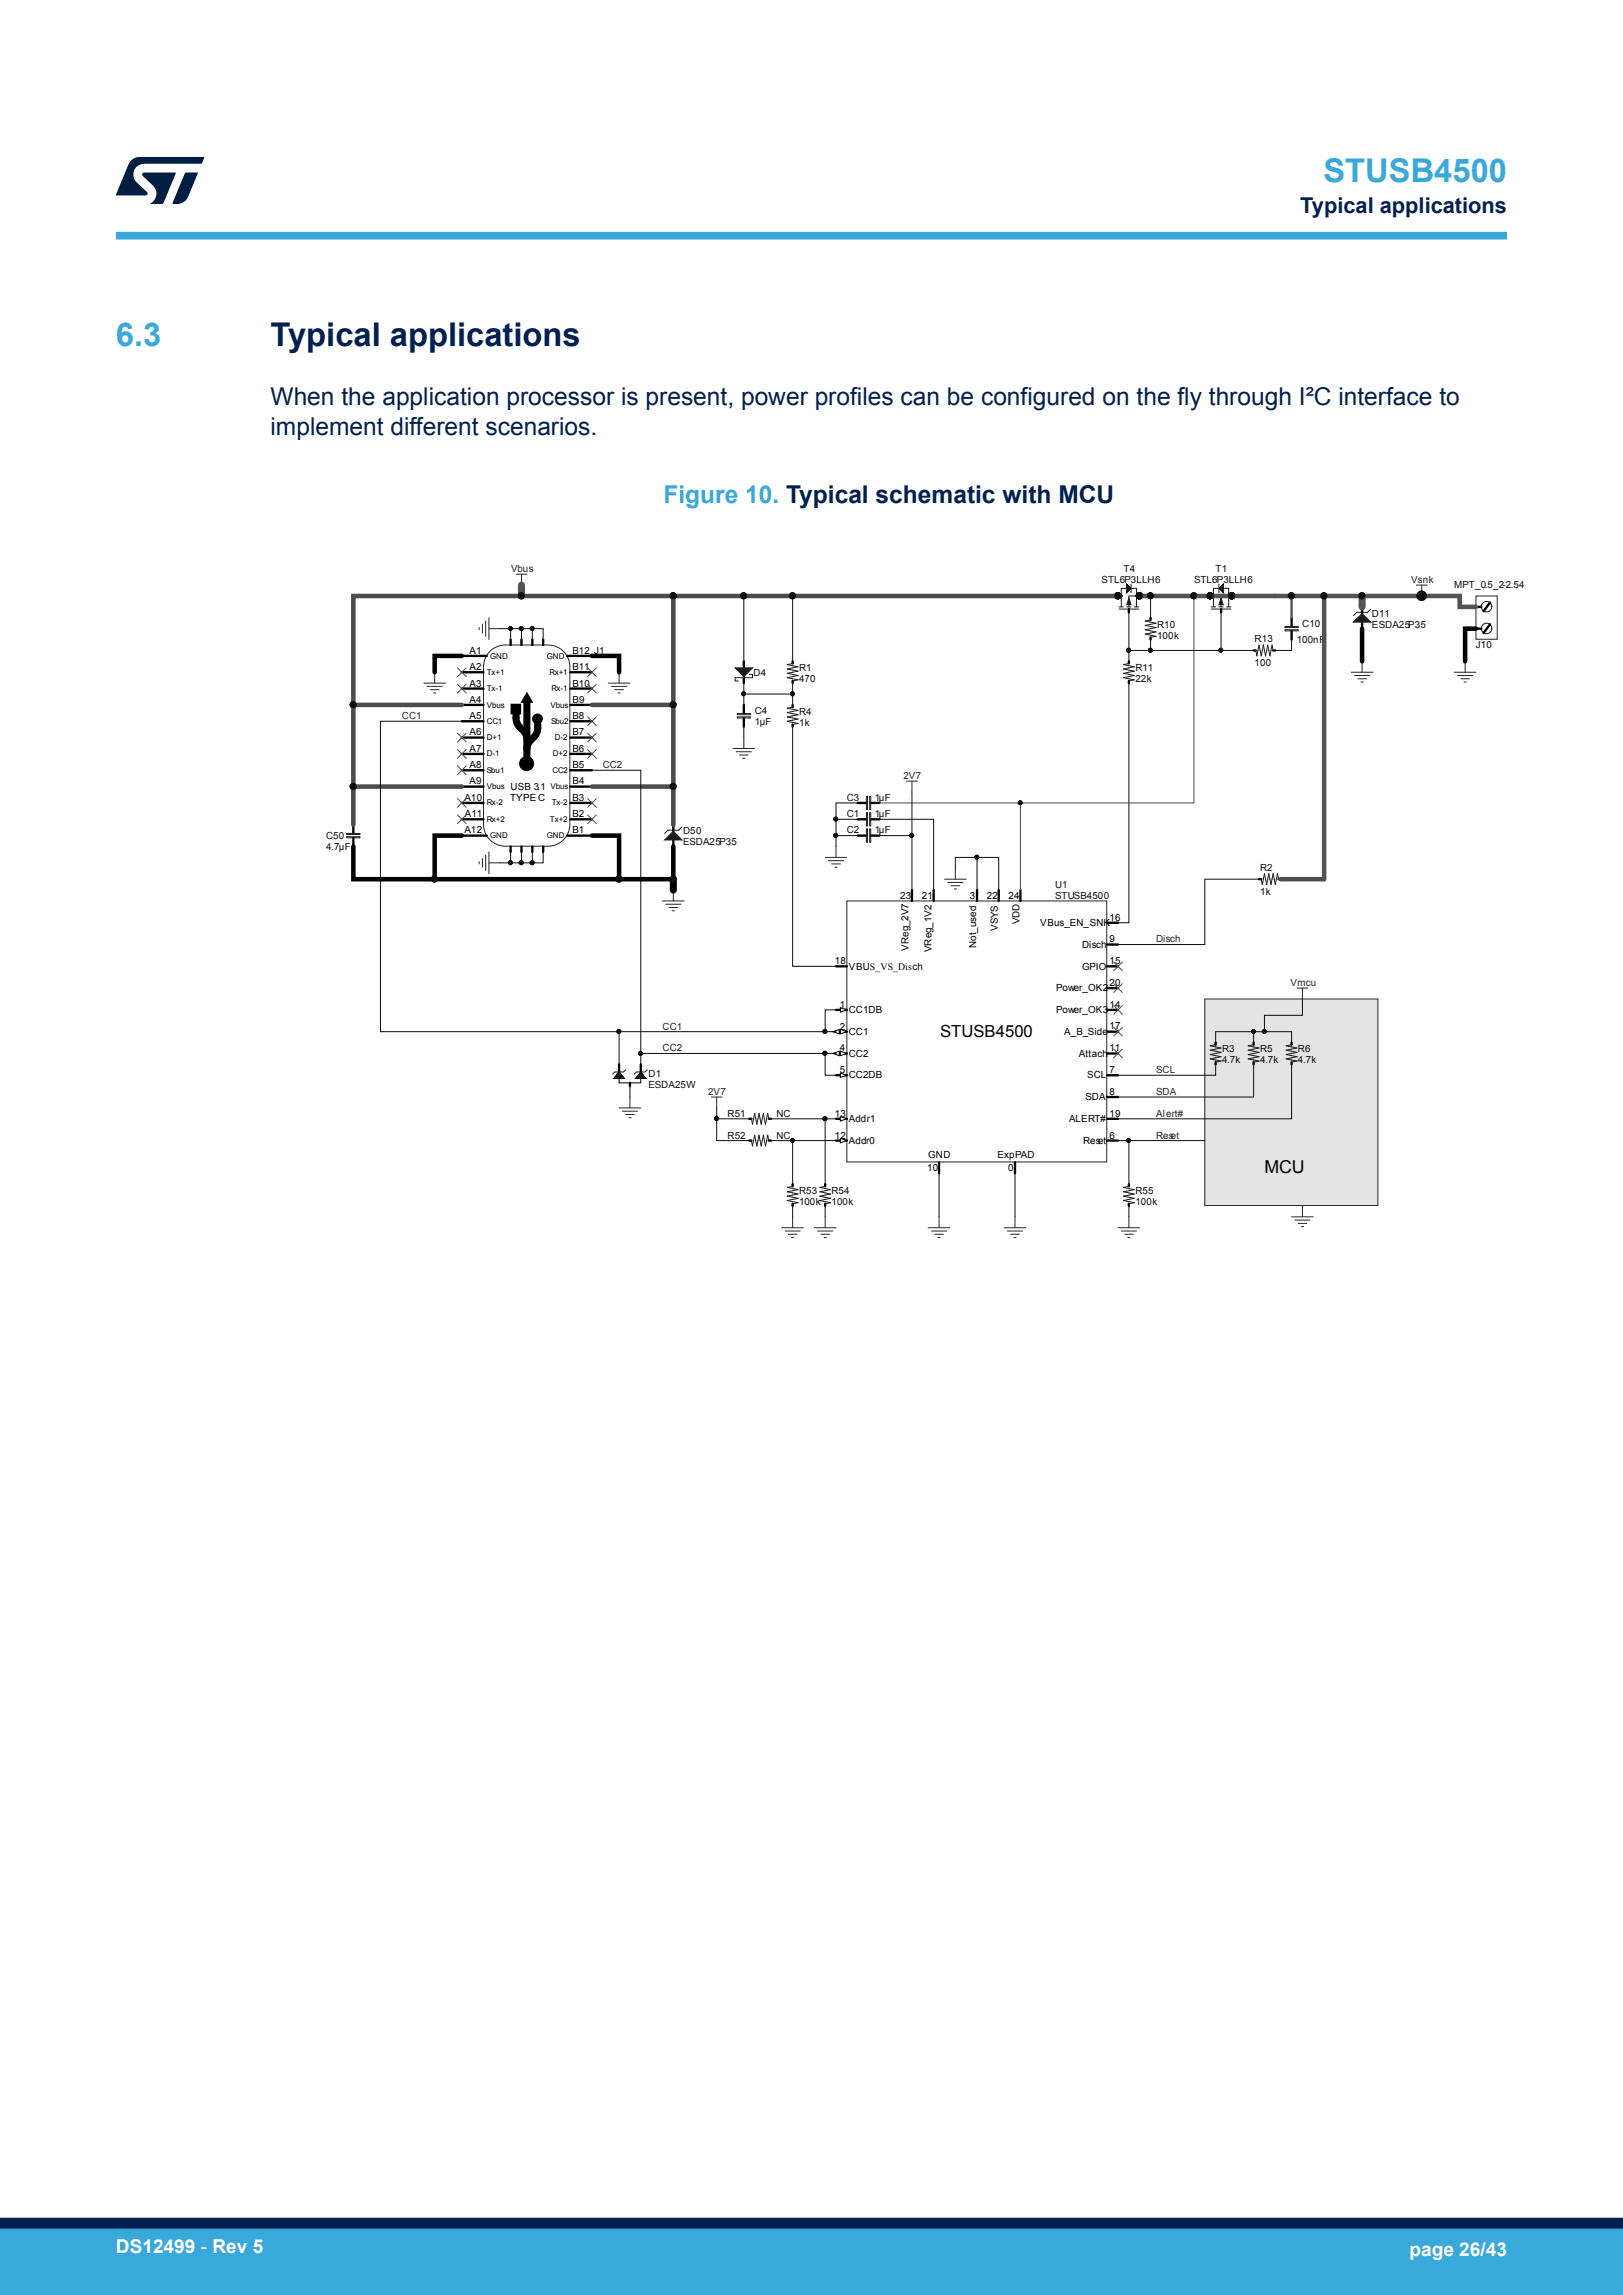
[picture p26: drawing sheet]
<svg xmlns="http://www.w3.org/2000/svg" width="210mm" height="297mm" viewBox="0 0 210 297" stroke-linecap="round" stroke-linejoin="round" font-family="sans-serif">
<defs><g id="words">
<g font-size="4.2" fill="#39a9dc">
<text x="171.2" y="23.5">STUSB4500</text>
<text x="15" y="44.8">6.3</text>
</g>
<text font-size="4.2" fill="#002052" x="35" y="44.8">Typical applications</text>
<g font-size="3.2" fill="#002052">
<text x="35" y="52.4">When the application processor is present, power profiles can be configured on the fly through I²C interface to</text>
<text x="35" y="56.2">implement different scenarios.</text>
</g>
<text font-size="3.2" fill="#39a9dc" x="85.8" y="65">Figure 10. Typical schematic with MCU</text>
<text font-size="2.8" fill="#002052" x="168.2" y="27.5">Typical applications</text>
<g font-size="2.5" fill="#fff">
<text x="15" y="291.6">DS12499 - Rev 5</text>
<text x="182.4" y="291.9">page 26/43</text>
</g>
<text font-size="2.3" x="163.6" y="151.8">MCU</text>
<text font-size="2.2" x="121.6" y="134.2">STUSB4500</text>
<g font-size="1.3" fill="#262626">
<text x="66.1" y="74">Vbus</text>
<text x="182.6" y="75.4">Vsnk</text>
<text x="52" y="93.1">CC1</text>
<text x="78" y="99.4">CC2</text>
<text x="116.9" y="100.8">2V7</text>
<text x="149.6" y="122">Disch</text>
<text x="167" y="127.6">Vmcu</text>
<text x="85.7" y="133.2">CC1</text>
<text x="85.7" y="136">CC2</text>
<text x="91.6" y="141.7">2V7</text>
<text x="149.6" y="138.9">SCL</text>
<text x="149.6" y="141.7">SDA</text>
<text x="149.6" y="144.5">Alert#</text>
<text x="149.6" y="147.4">Reset</text>
</g>
<g font-size="1.3" fill="#0e0e0e">
<text x="142.5" y="75.4">STL6P3LLH6</text>
<text x="145.4" y="74">T4</text>
<text x="154.5" y="75.4">STL6P3LLH6</text>
<text x="157.3" y="74">T1</text>
<text x="188.2" y="76.1">MPT_0.5_2-2.54</text>
<text x="149.7" y="81.2">R10</text>
<text x="149.7" y="82.7">100k</text>
<text x="162.3" y="83.1">R13</text>
<text x="167.8" y="83.2">100nF</text>
<text x="168.5" y="81.1">C10</text>
<text x="177.5" y="79.8">D11</text>
<text x="177.5" y="81.2">ESDA25P35</text>
<text x="191" y="83.9">J10</text>
<text x="97.5" y="87.4">D4</text>
<text x="103.4" y="86.9">R1</text>
<text x="103.4" y="88.3">470</text>
<text x="146.9" y="86.9">R11</text>
<text x="146.9" y="88.3">22k</text>
<text x="162.3" y="86.2">100</text>
<text x="97.6" y="92.4">C4</text>
<text x="97.6" y="93.8">1µF</text>
<text x="103.4" y="92.5">R4</text>
<text x="103.4" y="93.9">1k</text>
<text x="88.4" y="108">D50</text>
<text x="109.6" y="107.8">C2</text>
<text x="109.6" y="103.6">C3</text>
<text x="109.6" y="105.7">C1</text>
<text x="113.2" y="107.8">1µF</text>
<text x="113.2" y="103.6">1µF</text>
<text x="113.2" y="105.7">1µF</text>
<text x="42.2" y="108.6">C50</text>
<text x="42.2" y="110">4.7µF</text>
<text x="88.4" y="109.4">ESDA25P35</text>
<text x="163" y="112.7">R2</text>
<text x="136.5" y="114.9">U1</text>
<text x="136.5" y="116.3">STUSB4500</text>
<text x="163" y="115.8">1k</text>
<text x="158.1" y="136.2">R3</text>
<text x="158.1" y="137.6">4.7k</text>
<text x="163" y="136.2">R5</text>
<text x="163" y="137.6">4.7k</text>
<text x="167.9" y="136.2">R6</text>
<text x="167.9" y="137.6">4.7k</text>
<text x="83.9" y="139.4">D1</text>
<text x="83.9" y="140.8">ESDA25W</text>
<text x="94.1" y="147.4">R52</text>
<text x="94.1" y="144.5">R51</text>
<text x="100.5" y="147.4">NC</text>
<text x="100.5" y="144.5">NC</text>
<text x="103.4" y="154.5">R53</text>
<text x="103.4" y="155.9">100k</text>
<text x="107.6" y="154.5">R54</text>
<text x="107.6" y="155.9">100k</text>
<text x="146.9" y="154.5">R55</text>
<text x="146.9" y="155.9">100k</text>
</g>
<g font-size="1.3">
<text x="60.7" y="86.7">A2</text>
<text x="60.7" y="88.8">A3</text>
<text x="60.7" y="84.6">A1</text>
<text x="74.1" y="86.7">B11</text>
<text x="74.1" y="84.6">B12 J1</text>
<text x="74.1" y="88.8">B10</text>
<text x="60.7" y="91">A4</text>
<text x="60.7" y="93.1">A5</text>
<text x="60.7" y="95.2">A6</text>
<text x="74.1" y="95.2">B7</text>
<text x="74.1" y="93.1">B8</text>
<text x="74.1" y="91">B9</text>
<text x="60.7" y="99.4">A8</text>
<text x="60.7" y="97.3">A7</text>
<text x="60.7" y="101.5">A9</text>
<text x="74.1" y="99.4">B5</text>
<text x="74.1" y="97.3">B6</text>
<text x="74.1" y="101.5">B4</text>
<text x="60.1" y="103.6">A10</text>
<text x="60.1" y="107.8">A12</text>
<text x="60.1" y="105.7">A11</text>
<text x="66" y="103.6">TYPE C</text>
<text x="66.1" y="102.2">USB 3.1</text>
<text x="74.1" y="107.8">B1</text>
<text x="74.1" y="105.7">B2</text>
<text x="74.1" y="103.6">B3</text>
<text x="116.5" y="116.3">23</text>
<text x="119.3" y="116.3">21</text>
<text x="125.5" y="116.3">3</text>
<text x="127.7" y="116.3">22</text>
<text x="130.5" y="116.3">24</text>
<text x="131.9" y="119.6" transform="rotate(-90 131.9 119.6)">VDD</text>
<text x="134.6" y="119.9">VBus_EN_SNK</text>
<text x="143.6" y="119.2">16</text>
<text x="108" y="124.8">18</text>
<text x="109.8" y="125.5">VBUS_VS_Disch</text>
<text x="117.5" y="123" transform="rotate(-90 117.5 123)">VReg_2V7</text>
<text x="120.5" y="123.2" transform="rotate(-90 120.5 123.2)">VReg_1V2</text>
<text x="126.3" y="122.7" transform="rotate(-90 126.3 122.7)">Not_used</text>
<text x="129.1" y="120.5" transform="rotate(-90 129.1 120.5)">VSYS</text>
<text x="140" y="122.7">Disch</text>
<text x="140" y="125.5">GPIO</text>
<text x="143.6" y="122">9</text>
<text x="143.6" y="124.8">15</text>
<text x="108.7" y="130.4">1</text>
<text x="109.8" y="131.1">CC1DB</text>
<text x="136.6" y="128.3">Power_OK2</text>
<text x="136.6" y="131.1">Power_OK3</text>
<text x="143.6" y="127.6">20</text>
<text x="143.6" y="130.4">14</text>
<text x="108.7" y="136">4</text>
<text x="108.7" y="133.2">2</text>
<text x="109.8" y="136.7">CC2</text>
<text x="109.8" y="133.9">CC1</text>
<text x="137.7" y="133.9">A_B_Side</text>
<text x="139.6" y="136.7">Attach</text>
<text x="143.6" y="133.2">17</text>
<text x="143.6" y="136">11</text>
<text x="108.7" y="138.9">5</text>
<text x="109.8" y="139.6">CC2DB</text>
<text x="140.4" y="142.4">SDA</text>
<text x="140.7" y="139.6">SCL</text>
<text x="143.6" y="138.9">7</text>
<text x="143.6" y="141.7">8</text>
<text x="108" y="147.4">12</text>
<text x="108" y="144.5">13</text>
<text x="109.8" y="148.1">Addr0</text>
<text x="109.8" y="145.2">Addr1</text>
<text x="120.1" y="149.9">GND</text>
<text x="129.1" y="149.9">ExpPAD</text>
<text x="138.3" y="145.2">ALERT#</text>
<text x="140.2" y="148.1">Reset</text>
<text x="143.6" y="147.4">6</text>
<text x="143.6" y="144.5">19</text>
<text x="120" y="151.6">10</text>
<text x="130.4" y="151.6">0</text>
</g>
<g font-size="1">
<text x="63" y="87.3">Tx+1</text>
<text x="63" y="89.5">Tx-1</text>
<text x="63.4" y="85.2">GND</text>
<text x="70.7" y="85.2">GND</text>
<text x="71.1" y="87.3">Rx+1</text>
<text x="71.4" y="89.5">Rx-1</text>
<text x="63" y="91.6">Vbus</text>
<text x="63" y="93.7">CC1</text>
<text x="63" y="95.8">D+1</text>
<text x="71.2" y="91.6">Vbus</text>
<text x="71.3" y="93.7">Sbu2</text>
<text x="71.8" y="95.8">D-2</text>
<text x="63" y="100">Sbu1</text>
<text x="63" y="97.9">D-1</text>
<text x="71.5" y="100">CC2</text>
<text x="71.5" y="97.9">D+2</text>
<text x="63" y="102.1">Vbus</text>
<text x="63" y="104.2">Rx-2</text>
<text x="63" y="106.3">Rx+2</text>
<text x="71.2" y="106.3">Tx+2</text>
<text x="71.2" y="102.1">Vbus</text>
<text x="71.4" y="104.2">Tx-2</text>
<text x="63.4" y="108.5">GND</text>
<text x="70.7" y="108.5">GND</text>
</g>
</g></defs>
<path d="M109.6 116.6h33.6v33.8h-33.6z" fill="none" stroke="#262626" stroke-width=".13"/>
<path d="M118 115.2v1.4M120.8 115.2v1.4M129.2 115.2v1.4M132 115.2v1.4M143.3 119.4h1.4M143.3 127.9h1.4M143.3 133.5h1.4M143.3 139.1h1.4M108.2 147.6h1.4M143.3 142h1.4" fill="none" stroke="#000" stroke-width=".3"/>
<path d="M108.7 147.3l.9 .3-.9 .3z" fill="#fefefe"/>
<path d="M108.7 147.3l.9 .3-.9 .3z" fill="none" stroke="#000" stroke-width=".13"/>
<path d="M108.2 144.8h1.4" fill="none" stroke="#000" stroke-width=".3"/>
<path d="M108.7 144.5l.9 .3-.9 .3z" fill="#fefefe"/>
<path d="M108.7 144.5l.9 .3-.9 .3z" fill="none" stroke="#000" stroke-width=".13"/>
<path d="M108.2 139.1h1.4M143.3 136.3h1.4M143.3 130.7h1.4M143.3 125.1h1.4M143.3 122.2h1.4M143.3 147.6h1.4" fill="none" stroke="#000" stroke-width=".3"/>
<path d="M108.7 138.9l.9 .2-.9 .3z" fill="#fefefe"/>
<path d="M108.7 138.9l.9 .2-.9 .3z" fill="none" stroke="#000" stroke-width=".13"/>
<path d="M108.2 136.3h1.4" fill="none" stroke="#000" stroke-width=".3"/>
<path d="M108.7 136l.9 .3-.9 .3z" fill="#fefefe"/>
<path d="M108.7 136l.9 .3-.9 .3z" fill="none" stroke="#000" stroke-width=".13"/>
<path d="M107.8 136.3l.8-.3v.6z" fill="#fefefe"/>
<path d="M107.8 136.3l.8-.3v.6z" fill="none" stroke="#000" stroke-width=".13"/>
<path d="M108.2 133.5h1.4" fill="none" stroke="#000" stroke-width=".3"/>
<path d="M108.7 133.2l.9 .3-.9 .3z" fill="#fefefe"/>
<path d="M108.7 133.2l.9 .3-.9 .3z" fill="none" stroke="#000" stroke-width=".13"/>
<path d="M107.8 133.5l.8-.3v.6z" fill="#fefefe"/>
<path d="M107.8 133.5l.8-.3v.6z" fill="none" stroke="#000" stroke-width=".13"/>
<path d="M108.2 130.7h1.4" fill="none" stroke="#000" stroke-width=".3"/>
<path d="M108.7 130.4l.9 .3-.9 .3z" fill="#fefefe"/>
<path d="M108.7 130.4l.9 .3-.9 .3z" fill="none" stroke="#000" stroke-width=".13"/>
<g fill="none" stroke="#000" stroke-width=".3">
<path d="M147 77.1h.5M59.8 84.9h3.2M59.8 87h2.8M59.8 89.1h2.8M59.8 91.2h2.8M59.8 93.3h2.8M59.8 95.5h2.8M59.8 97.6h2.8M59.8 99.7h2.8M66.1 82.8v.7M66.2 91.2h1.1v1.1h-1.1zM67.5 82.8v.7"/>
<path d="M68.2 89.8l.5 1h-1.1zM68.9 82.8v.7M70.3 82.8v.7M73.4 84.9h3.2M73.8 87h2.8M73.8 89.1h2.8M73.8 91.2h2.8M73.8 93.3h2.8M73.8 95.5h2.8M73.8 97.6h2.8M73.8 99.7h2.8M102.6 85.6v.3"/>
<path d="M102.6 88.1v.3M59.8 108.1h3.2M59.8 103.9h2.8M59.8 106h2.8M59.8 101.8h2.8M66.1 109.5v.8M67.5 109.5v.8M68.9 109.5v.8M70.3 109.5v.8M73.4 108.1h3.2M73.8 103.9h2.8M73.8 106h2.8"/>
<path d="M73.8 101.8h2.8M111 108.1h1.1M111 103.9h1.1M111 106h1.1M112.7 108.1h1.1M112.7 103.9h1.1M112.7 106h1.1M126.4 115.2v1.4M162.9 113.8h.3M165.4 113.8h.3M108.2 125.1h1.4M96.9 144.8h.3"/>
<path d="M96.9 147.6h.3M99.5 144.8h.3M99.5 147.6h.3M102.6 153.2v.3M102.6 155.8v.3M106.8 153.2v.3M106.8 155.8v.3M121.5 150.4v1.4M131.3 150.4v1.4M143.3 144.8h1.4"/>
<circle cx="68.1" cy="98.8" r=".82"/>
<circle cx="69.5" cy="93" r=".54"/>
</g>
<path d="M102.6 85.9l-.7 .1 1.4 .3-1.4 .3 1.4 .3-1.4 .2 1.4 .3-1.4 .3 1.4 .3-.7 .1M112.1 103.1h.1v1.7h-.1zM112.1 105.2h.1v1.7h-.1zM112.1 107.3h.1v1.7h-.1zM112.5 107.3h.2v1.7h-.2zM112.5 103.1h.2v1.7h-.2zM112.5 105.2h.2v1.7h-.2zM163.2 113.8l.1 .7 .3-1.4 .3 1.4 .3-1.4 .3 1.4 .2-1.4 .3 1.4 .3-1.4 .1 .7M97.2 147.6l.2 .7 .2-1.4 .3 1.4 .3-1.4 .3 1.4 .3-1.4 .3 1.4 .2-1.4 .2 .7M97.2 144.8l.2 .7 .2-1.4 .3 1.4 .3-1.4 .3 1.4 .3-1.4 .3 1.4 .2-1.4 .2 .7M102.6 153.5l-.7 .2 1.4 .3-1.4 .2 1.4 .3-1.4 .3 1.4 .3-1.4 .3 1.4 .2-.7 .2M106.8 153.5l-.7 .2 1.4 .3-1.4 .2 1.4 .3-1.4 .3 1.4 .3-1.4 .3 1.4 .2-.7 .2" fill="none" stroke="#1c1c1c" stroke-width=".13"/>
<g fill="none" stroke="#262626" stroke-width=".13">
<path d="M66.8 74.3h1.4M67.5 74.3v1.4M63.6 84.1l.5-.3 .6-.3h.7h5.5a2.81 2.81 0 0 1 2.8 2.8v20.4a2.81 2.81 0 0 1-2.8 2.8h-5.5a2.81 2.81 0 0 1-2.8-2.8v-20.4a2.82 2.82 0 0 1 1-2.2zM85.7 116.6h2.8M86.1 117h2M86.6 117.4h1.1M87 117.9h.3M87.1 115.2v1.4M117.3 101.1h1.4M118 101.1v1.4M80.1 143.4h2.8M80.5 143.8h2"/>
<path d="M80.9 144.2h1.2M81.4 144.6h.2M81.5 142v1.4M92 142h1.4M92.7 142v1.4M101.2 158.9h2.8M101.6 159.3h1.9M102 159.7h1.1M102.6 157.5v1.4M105.4 158.9h2.8M105.8 159.3h2M106.2 159.7h1.1"/>
<path d="M106.8 157.5v1.4M120.1 158.9h2.8M120.5 159.3h2M120.9 159.7h1.2M121.5 157.5v1.4M129.9 158.9h2.8M130.3 159.3h2M130.8 159.7h1.1M131.3 157.5v1.4M102.4 160.2h.3M106.6 160.2h.3M121.4 160.2h.2"/>
<path d="M131.2 160.2h.3"/>
</g>
<g fill="#000">
<path d="M66.2 91.2h1.1v1.1h-1.1zM68.2 89.8l.5 1h-1.1z"/>
<circle cx="68.1" cy="98.8" r=".82"/>
<circle cx="69.5" cy="93" r=".54"/>
</g>
<path d="M66.8 92.4v.5a2.63 2.63 0 0 0 1.1 1.8l.2 .6 .1 .4M68.2 90.8v7.9M69.6 93.6v.6a2.63 2.63 0 0 1-1.1 1.8l-.3 .5v.5" fill="none" stroke="#000" stroke-width=".91"/>
<g fill="none" stroke="#4c4c4c" stroke-width=".13">
<path d="M59.2 86.4l1.1 1.2M59.2 88.5l1.1 1.2M59.2 99.1l1.1 1.1M60.3 86.4l-1.1 1.2M60.3 88.5l-1.1 1.2M60.3 99.1l-1.1 1.1M76 92.8l1.2 1.1M76 88.5l1.2 1.2M76 86.4l1.2 1.2M77.2 92.8l-1.2 1.1M77.2 88.5l-1.2 1.2M77.2 86.4l-1.2 1.2"/>
<path d="M59.2 103.3l1.1 1.2M59.2 105.5l1.1 1.1M60.3 103.3l-1.1 1.2M60.3 105.5l-1.1 1.1M76 103.3l1.2 1.2M76 105.5l1.2 1.1M77.2 105.5l-1.2 1.1M77.2 103.3l-1.2 1.2"/>
</g>
<circle cx="147.4" cy="77.1" r=".4" fill="#0e0e0e"/>
<circle cx="147.4" cy="77.1" r=".4" fill="none" stroke="#0e0e0e" stroke-width=".13"/>
<path d="M144.7 77.1h.4M146.1 78.8v.4" fill="none" stroke="#000" stroke-width=".3"/>
<circle cx="144.6" cy="77.1" r=".39" fill="#0e0e0e"/>
<circle cx="144.6" cy="77.1" r=".39" fill="none" stroke="#0e0e0e" stroke-width=".13"/>
<path d="M144.8 78.8h2.5M144.8 78.5h.6M145.1 77.1v1.4M145.8 78.5h.5M146.1 78.5v-1.4h.9v1.4M146.8 78.5h.5" fill="none" stroke="#1c1c1c" stroke-width=".13"/>
<path d="M146.1 77.4l.2 .9h-.5z" fill="#1c1c1c"/>
<path d="M146.1 77.4l.2 .9h-.5z" fill="none" stroke="#1c1c1c" stroke-width=".13"/>
<path d="M145.8 75.6l.5 .5-.5 .6z" fill="#1c1c1c"/>
<path d="M145.8 75.6l.5 .5-.5 .6z" fill="none" stroke="#000" stroke-width=".13"/>
<path d="M145.8 76.1h-.7v1M146.3 75.6v1.1M146.3 76.1h.7v1" fill="none" stroke="#1c1c1c" stroke-width=".13"/>
<path d="M144.7 77.1h.4" fill="none" stroke="#000" stroke-width=".3"/>
<circle cx="144.6" cy="77.1" r=".39" fill="#0e0e0e"/>
<circle cx="144.6" cy="77.1" r=".39" fill="none" stroke="#0e0e0e" stroke-width=".13"/>
<path d="M144.7 77.1h.4" fill="none" stroke="#000" stroke-width=".3"/>
<circle cx="144.6" cy="77.1" r=".39" fill="#0e0e0e"/>
<circle cx="144.6" cy="77.1" r=".39" fill="none" stroke="#0e0e0e" stroke-width=".13"/>
<path d="M144.7 77.1h.4" fill="none" stroke="#000" stroke-width=".3"/>
<circle cx="144.6" cy="77.1" r=".39" fill="#0e0e0e"/>
<circle cx="144.6" cy="77.1" r=".39" fill="none" stroke="#0e0e0e" stroke-width=".13"/>
<path d="M147 77.1h.5" fill="none" stroke="#000" stroke-width=".3"/>
<circle cx="147.4" cy="77.1" r=".4" fill="#0e0e0e"/>
<circle cx="147.4" cy="77.1" r=".4" fill="none" stroke="#0e0e0e" stroke-width=".13"/>
<path d="M147 77.1h.5" fill="none" stroke="#000" stroke-width=".3"/>
<circle cx="147.4" cy="77.1" r=".4" fill="#0e0e0e"/>
<circle cx="147.4" cy="77.1" r=".4" fill="none" stroke="#0e0e0e" stroke-width=".13"/>
<circle cx="147.4" cy="77.1" r=".4" fill="#0e0e0e"/>
<circle cx="147.4" cy="77.1" r=".4" fill="none" stroke="#0e0e0e" stroke-width=".13"/>
<circle cx="144.6" cy="77.1" r=".39" fill="#0e0e0e"/>
<circle cx="144.6" cy="77.1" r=".39" fill="none" stroke="#0e0e0e" stroke-width=".13"/>
<circle cx="144.6" cy="77.1" r=".39" fill="#0e0e0e"/>
<circle cx="144.6" cy="77.1" r=".39" fill="none" stroke="#0e0e0e" stroke-width=".13"/>
<circle cx="144.6" cy="77.1" r=".39" fill="#0e0e0e"/>
<circle cx="144.6" cy="77.1" r=".39" fill="none" stroke="#0e0e0e" stroke-width=".13"/>
<circle cx="144.6" cy="77.1" r=".39" fill="#0e0e0e"/>
<circle cx="144.6" cy="77.1" r=".39" fill="none" stroke="#0e0e0e" stroke-width=".13"/>
<circle cx="147.4" cy="77.1" r=".4" fill="#0e0e0e"/>
<circle cx="147.4" cy="77.1" r=".4" fill="none" stroke="#0e0e0e" stroke-width=".13"/>
<circle cx="147.4" cy="77.1" r=".4" fill="#0e0e0e"/>
<circle cx="147.4" cy="77.1" r=".4" fill="none" stroke="#0e0e0e" stroke-width=".13"/>
<path d="M148.9 79.9v.3M156.6 77.1h.4M146.1 85.6v.3M146.1 88.1v.3M148.9 82.5v.3" fill="none" stroke="#000" stroke-width=".3"/>
<path d="M146.1 85.9l-.7 .1 1.4 .3-1.4 .3 1.4 .3-1.4 .2 1.4 .3-1.4 .3 1.4 .3-.7 .1M148.9 80.2l-.7 .2 1.4 .3-1.4 .2 1.4 .3-1.4 .3 1.4 .3-1.4 .3 1.4 .2-.7 .2" fill="none" stroke="#1c1c1c" stroke-width=".13"/>
<circle cx="156.6" cy="77.1" r=".39" fill="#0e0e0e"/>
<circle cx="156.6" cy="77.1" r=".39" fill="none" stroke="#0e0e0e" stroke-width=".13"/>
<path d="M158 78.8v.4M159 77.1h.4" fill="none" stroke="#000" stroke-width=".3"/>
<circle cx="159.4" cy="77.1" r=".39" fill="#0e0e0e"/>
<circle cx="159.4" cy="77.1" r=".39" fill="none" stroke="#0e0e0e" stroke-width=".13"/>
<path d="M156.7 78.5h.6M156.7 78.8h2.6M157 78.5v-1.4h1v1.4M157.7 78.5h.6M158.7 78.5h.6M159 77.1v1.4" fill="none" stroke="#1c1c1c" stroke-width=".13"/>
<path d="M158 77.4l.3 .9h-.6z" fill="#1c1c1c"/>
<path d="M158 77.4l.3 .9h-.6z" fill="none" stroke="#1c1c1c" stroke-width=".13"/>
<path d="M158.3 75.6v1.1l-.6-.6z" fill="#1c1c1c"/>
<path d="M158.3 75.6v1.1l-.6-.6z" fill="none" stroke="#000" stroke-width=".13"/>
<path d="M157.7 75.6v1.1M157.7 76.1h-.7v1M158.3 76.1h.7v1" fill="none" stroke="#1c1c1c" stroke-width=".13"/>
<path d="M159 77.1h.4" fill="none" stroke="#000" stroke-width=".3"/>
<circle cx="159.4" cy="77.1" r=".39" fill="#0e0e0e"/>
<circle cx="159.4" cy="77.1" r=".39" fill="none" stroke="#0e0e0e" stroke-width=".13"/>
<path d="M159 77.1h.4" fill="none" stroke="#000" stroke-width=".3"/>
<circle cx="159.4" cy="77.1" r=".39" fill="#0e0e0e"/>
<circle cx="159.4" cy="77.1" r=".39" fill="none" stroke="#0e0e0e" stroke-width=".13"/>
<path d="M159 77.1h.4" fill="none" stroke="#000" stroke-width=".3"/>
<circle cx="159.4" cy="77.1" r=".39" fill="#0e0e0e"/>
<circle cx="159.4" cy="77.1" r=".39" fill="none" stroke="#0e0e0e" stroke-width=".13"/>
<path d="M156.6 77.1h.4" fill="none" stroke="#000" stroke-width=".3"/>
<circle cx="156.6" cy="77.1" r=".39" fill="#0e0e0e"/>
<circle cx="156.6" cy="77.1" r=".39" fill="none" stroke="#0e0e0e" stroke-width=".13"/>
<path d="M156.6 77.1h.4" fill="none" stroke="#000" stroke-width=".3"/>
<circle cx="156.6" cy="77.1" r=".39" fill="#0e0e0e"/>
<circle cx="156.6" cy="77.1" r=".39" fill="none" stroke="#0e0e0e" stroke-width=".13"/>
<circle cx="156.6" cy="77.1" r=".39" fill="#0e0e0e"/>
<circle cx="156.6" cy="77.1" r=".39" fill="none" stroke="#0e0e0e" stroke-width=".13"/>
<circle cx="159.4" cy="77.1" r=".39" fill="#0e0e0e"/>
<circle cx="159.4" cy="77.1" r=".39" fill="none" stroke="#0e0e0e" stroke-width=".13"/>
<circle cx="159.4" cy="77.1" r=".39" fill="#0e0e0e"/>
<circle cx="159.4" cy="77.1" r=".39" fill="none" stroke="#0e0e0e" stroke-width=".13"/>
<circle cx="159.4" cy="77.1" r=".39" fill="#0e0e0e"/>
<circle cx="159.4" cy="77.1" r=".39" fill="none" stroke="#0e0e0e" stroke-width=".13"/>
<circle cx="159.4" cy="77.1" r=".39" fill="#0e0e0e"/>
<circle cx="159.4" cy="77.1" r=".39" fill="none" stroke="#0e0e0e" stroke-width=".13"/>
<circle cx="156.6" cy="77.1" r=".39" fill="#0e0e0e"/>
<circle cx="156.6" cy="77.1" r=".39" fill="none" stroke="#0e0e0e" stroke-width=".13"/>
<circle cx="156.6" cy="77.1" r=".39" fill="#0e0e0e"/>
<circle cx="156.6" cy="77.1" r=".39" fill="none" stroke="#0e0e0e" stroke-width=".13"/>
<g fill="none" stroke="#262626" stroke-width=".13">
<path d="M63.3 79.9v2.9M183.3 75.7h1.4M184 75.7v1.4M54.8 88.4h2.8M55.3 88.8h1.9M55.7 89.3h1.1M56.1 89.7h.3M56.2 87v1.4M62 81.2v.3M62.4 80.8v1.1M62.8 80.4v1.9M63.3 81.4h1.4"/>
<path d="M78.7 88.4h2.8M79.1 88.8h2M79.5 89.3h1.2M80 89.7h.2M80.1 87v1.4M188.2 87h2.8M188.6 87.4h2M189 87.8h1.1M189.4 88.3h.3M189.6 85.6v1.4M62 111.5v.3M62.4 111.1v1.1"/>
<path d="M62.8 110.7v1.9M63.3 110.3v2.8M63.3 111.7h1.4M106.8 111h2.8M107.2 111.4h2M107.6 111.8h1.1M108 112.2h.3M108.2 109.5v1.5M144.7 158.9h2.8M145.1 159.3h1.9M145.5 159.7h1.1M146.1 157.5v1.4"/>
<path d="M145.9 160.2h.3"/>
</g>
<path d="M146.1 153.2v.3M146.1 155.8v.3" fill="none" stroke="#000" stroke-width=".3"/>
<path d="M146.1 153.5l-.7 .2 1.4 .3-1.4 .2 1.4 .3-1.4 .3 1.4 .3-1.4 .3 1.4 .2-.7 .2" fill="none" stroke="#1c1c1c" stroke-width=".13"/>
<circle cx="183.9" cy="77.1" r=".39" fill="#0e0e0e"/>
<circle cx="183.9" cy="77.1" r=".39" fill="none" stroke="#0e0e0e" stroke-width=".13"/>
<path d="M167.1 79.9v1.2M191 78.5h.7M192.8 78l-.8 1.1M167.1 81.6v1.2M191 81.4h.7M192.8 80.8l-.8 1.1M45.7 106.7v1.2M45.7 108.4v1.1M80.1 137.7v1M82.9 137.7v1M81.5 140.1v.5" fill="none" stroke="#000" stroke-width=".3"/>
<g fill="none" stroke="#1c1c1c" stroke-width=".13">
<path d="M166.3 81.1h1.7v.1h-1.7zM166.3 81.5h1.7v.1h-1.7zM44.9 107.9h1.7v.1h-1.7zM44.9 108.3h1.7v.1h-1.7z"/>
<circle cx="192.3" cy="78.5" r=".68"/>
<circle cx="192.3" cy="81.3" r=".68"/>
</g>
<path d="M191 77.1h2.7v5.6h-2.7zM174.8 87h2.8M175.3 87.4h1.9M175.7 87.8h1.1M176.1 88.3h.3M176.2 85.6v1.4" fill="none" stroke="#262626" stroke-width=".13"/>
<path d="M80.1 138.7l.7 .9h-1.4z" fill="#1c1c1c"/>
<path d="M80.1 139.6v.5h2.8v-.5M80.1 138.7l.7 .9h-1.4z" fill="none" stroke="#000" stroke-width=".13"/>
<path d="M80.9 138.4l-.2 .3h-1.2l-.2 .3" fill="none" stroke="#1c1c1c" stroke-width=".13"/>
<path d="M82.9 138.7l.7 .9h-1.4z" fill="#1c1c1c"/>
<path d="M82.9 138.7l.7 .9h-1.4z" fill="none" stroke="#000" stroke-width=".13"/>
<path d="M83.8 138.4l-.3 .3h-1.2l-.2 .3" fill="none" stroke="#1c1c1c" stroke-width=".13"/>
<path d="M176.2 78.5v.9M176.2 80.5v.9" fill="none" stroke="#000" stroke-width=".3"/>
<path d="M176.2 79.4l1.2 1.1h-2.3z" fill="#1c1c1c"/>
<path d="M176.2 79.4l1.2 1.1h-2.3zM177.4 78.8l-.5 .4h-1.4l-.4 .5" fill="none" stroke="#1c1c1c" stroke-width=".13"/>
<path d="M87.1 106.7v.9M87.1 108.7v.8" fill="none" stroke="#000" stroke-width=".3"/>
<path d="M87.1 107.6l1.1 1.1h-2.2z" fill="#1c1c1c"/>
<path d="M95.4 92.8h1.7v.1h-1.7zM95.4 92.4h1.7v.1h-1.7zM101.9 93.3l1.4 .3-.7 .2M102.6 91.5l-.7 .1 1.4 .3-1.4 .3 1.4 .3-1.4 .3 1.4 .3-1.4 .2M162.5 84.2l.1 .7M164.7 84.2l-.1-.7-.3 1.4-.3-1.4-.3 1.4-.2-1.4-.3 1.4-.3-1.4-.3 1.4M87.1 107.6l1.1 1.1h-2.2zM88.2 107l-.4 .4h-1.4l-.4 .5" fill="none" stroke="#1c1c1c" stroke-width=".13"/>
<path d="M96.2 85.6v.8M96.2 87.6v.8M96.2 91.2v1.2M96.2 92.9v1.1M102.6 91.2v.3M102.6 93.8v.2M162.2 84.2h.3M164.7 84.2h.3" fill="none" stroke="#000" stroke-width=".3"/>
<path d="M94.8 96.9h2.8M95.3 97.3h1.9M95.7 97.7h1.1M96.1 98.1h.3M96.2 95.5v1.4" fill="none" stroke="#262626" stroke-width=".13"/>
<path d="M95.1 86.4h2.3l-1.2 1.2z" fill="#1c1c1c"/>
<path d="M95.1 86.4h2.3l-1.2 1.2zM96.9 87.3h.5v.4h-2.3v.4h.4" fill="none" stroke="#1c1c1c" stroke-width=".13"/>
<path d="M122.2 113.8h2.8M122.6 114.2h2M123 114.6h1.2M123.5 115h.3M123.6 112.4v1.4" fill="none" stroke="#262626" stroke-width=".13"/>
<path d="M144.1 124.5l1.1 1.1M144.1 127.3l1.1 1.1M144.1 130.1l1.1 1.2M144.1 132.9l1.1 1.2M145.2 124.5l-1.1 1.1M145.2 127.3l-1.1 1.1M145.2 130.1l-1.1 1.2M145.2 132.9l-1.1 1.2" fill="none" stroke="#4c4c4c" stroke-width=".13"/>
<path d="M155.9 129.3h22.4v26.7h-22.4z" fill="#e4e4e4"/>
<path d="M155.9 129.3h22.4v26.7h-22.4zM167.8 127.9h1.4M168.5 127.9v1.4" fill="none" stroke="#262626" stroke-width=".13"/>
<path d="M144.1 135.8l1.1 1.1M145.2 135.8l-1.1 1.1" fill="none" stroke="#4c4c4c" stroke-width=".13"/>
<path d="M157.3 134.9v.3M157.3 137.5v.2M162.2 134.9v.3M162.2 137.5v.2M167.1 134.9v.3M167.1 137.5v.2" fill="none" stroke="#000" stroke-width=".3"/>
<path d="M157.3 135.2l-.7 .1 1.4 .3-1.4 .3 1.4 .3-1.4 .3 1.4 .3-1.4 .2 1.4 .3-.7 .2M162.2 135.2l-.7 .1 1.4 .3-1.4 .3 1.4 .3-1.4 .3 1.4 .3-1.4 .2 1.4 .3-.7 .2M167.1 135.2l-.7 .1 1.4 .3-1.4 .3 1.4 .3-1.4 .3 1.4 .3-1.4 .2 1.4 .3-.7 .2" fill="none" stroke="#1c1c1c" stroke-width=".13"/>
<path d="M163.6 149.7h7v4.2h-7z" fill="#e4e4e4"/>
<path d="M163.6 149.7h7v4.2h-7z" fill="none" stroke="#e4e4e4" stroke-width=".13"/>
<path d="M167.1 157.5h2.8M167.5 157.9h2M168 158.3h1.1M168.4 158.7h.3M168.5 156.1v1.4" fill="none" stroke="#262626" stroke-width=".13"/>
<path d="M59.2 94.9l1.1 1.1M59.2 97l1.1 1.1M60.3 94.9l-1.1 1.1M60.3 97l-1.1 1.1M76 94.9l1.2 1.1M76 97l1.2 1.1M77.2 94.9l-1.2 1.1M77.2 97l-1.2 1.1" fill="none" stroke="#4c4c4c" stroke-width=".13"/>
<path d="M113.8 106h7v9.2M80.1 133.5v4.2M81.5 140.6v1.4" fill="none" stroke="#0e0e0e" stroke-width=".13"/>
<circle cx="80.1" cy="133.5" r=".25" fill="#0e0e0e"/>
<g fill="none" stroke="#0e0e0e" stroke-width=".13">
<path d="M108.2 130.7h-1.4v2.8"/>
<circle cx="80.1" cy="133.5" r=".25"/>
</g>
<circle cx="106.7" cy="133.5" r=".26" fill="#0e0e0e"/>
<g fill="none" stroke="#0e0e0e" stroke-width=".13">
<path d="M106.8 136.3v2.8h1.4"/>
<circle cx="106.7" cy="133.5" r=".26"/>
</g>
<circle cx="106.7" cy="136.3" r=".26" fill="#0e0e0e"/>
<g fill="none" stroke="#0e0e0e" stroke-width=".13">
<path d="M106.8 144.8v8.4"/>
<circle cx="106.7" cy="136.3" r=".26"/>
</g>
<circle cx="106.7" cy="144.8" r=".26" fill="#0e0e0e"/>
<g fill="none" stroke="#0e0e0e" stroke-width=".13">
<path d="M102.6 147.6v5.6"/>
<circle cx="106.7" cy="144.8" r=".26"/>
</g>
<circle cx="102.5" cy="147.6" r=".25" fill="#0e0e0e"/>
<g fill="none" stroke="#0e0e0e" stroke-width=".13">
<path d="M66.1 81.4v1.4M102.6 156.1v1.4M106.8 156.1v1.4M121.5 151.8v5.7M131.3 151.8v5.7"/>
<circle cx="102.5" cy="147.6" r=".25"/>
</g>
<circle cx="66" cy="81.3" r=".25" fill="#0e0e0e"/>
<g fill="none" stroke="#0e0e0e" stroke-width=".13">
<path d="M67.5 81.4v1.4"/>
<circle cx="66" cy="81.3" r=".25"/>
</g>
<circle cx="67.4" cy="81.3" r=".26" fill="#0e0e0e"/>
<g fill="none" stroke="#0e0e0e" stroke-width=".13">
<path d="M68.9 81.4v1.4"/>
<circle cx="67.4" cy="81.3" r=".26"/>
</g>
<circle cx="68.8" cy="81.3" r=".25" fill="#0e0e0e"/>
<g fill="none" stroke="#0e0e0e" stroke-width=".13">
<path d="M66.1 110.3v1.4"/>
<circle cx="68.8" cy="81.3" r=".25"/>
</g>
<circle cx="66" cy="111.6" r=".26" fill="#0e0e0e"/>
<g fill="none" stroke="#0e0e0e" stroke-width=".13">
<path d="M67.5 110.3v1.4"/>
<circle cx="66" cy="111.6" r=".26"/>
</g>
<circle cx="67.4" cy="111.6" r=".26" fill="#0e0e0e"/>
<g fill="none" stroke="#0e0e0e" stroke-width=".13">
<path d="M68.9 110.3v1.4"/>
<circle cx="67.4" cy="111.6" r=".26"/>
</g>
<circle cx="68.8" cy="111.6" r=".26" fill="#0e0e0e"/>
<circle cx="68.8" cy="111.6" r=".26" fill="none" stroke="#0e0e0e" stroke-width=".13"/>
<path d="M59.8 84.9h-3.6v2.1M76.6 84.9h3.5v2.1" fill="none" stroke="#000" stroke-width=".59"/>
<path d="M45.7 91.2h14.1" fill="none" stroke="#4c4c4c" stroke-width=".59"/>
<circle cx="45.7" cy="91.2" r=".39" fill="#0e0e0e"/>
<circle cx="45.7" cy="91.2" r=".39" fill="none" stroke="#0e0e0e" stroke-width=".13"/>
<path d="M76.6 101.8h10.5" fill="none" stroke="#4c4c4c" stroke-width=".59"/>
<circle cx="87.1" cy="101.8" r=".39" fill="#0e0e0e"/>
<circle cx="87.1" cy="101.8" r=".39" fill="none" stroke="#0e0e0e" stroke-width=".13"/>
<path d="M76.6 108.1h3.5v5.7" fill="none" stroke="#000" stroke-width=".59"/>
<circle cx="80.1" cy="113.8" r=".4" fill="#0e0e0e"/>
<circle cx="80.1" cy="113.8" r=".4" fill="none" stroke="#0e0e0e" stroke-width=".13"/>
<path d="M45.7 101.8h14.1" fill="none" stroke="#4c4c4c" stroke-width=".59"/>
<circle cx="45.7" cy="101.8" r=".39" fill="#0e0e0e"/>
<circle cx="45.7" cy="101.8" r=".39" fill="none" stroke="#0e0e0e" stroke-width=".13"/>
<path d="M67.5 75.7v1.4" fill="none" stroke="#535353" stroke-width=".91"/>
<circle cx="67.4" cy="77.1" r=".4" fill="#0e0e0e"/>
<circle cx="67.4" cy="77.1" r=".4" fill="none" stroke="#0e0e0e" stroke-width=".13"/>
<path d="M59.8 108.1h-3.6v5.7" fill="none" stroke="#000" stroke-width=".59"/>
<circle cx="56.2" cy="113.8" r=".4" fill="#0e0e0e"/>
<g fill="none" stroke="#0e0e0e" stroke-width=".13">
<path d="M102.6 77.1v8.5M102.6 94v31.1h5.6"/>
<circle cx="56.2" cy="113.8" r=".4"/>
</g>
<circle cx="102.5" cy="77.1" r=".39" fill="#0e0e0e"/>
<g fill="none" stroke="#0e0e0e" stroke-width=".13">
<path d="M148.9 77.1v2.8"/>
<circle cx="102.5" cy="77.1" r=".39"/>
</g>
<circle cx="148.8" cy="77.1" r=".39" fill="#0e0e0e"/>
<g fill="none" stroke="#0e0e0e" stroke-width=".13">
<path d="M146.1 88.4v31h-1.4M92.7 143.4v1.4h4.2"/>
<circle cx="148.8" cy="77.1" r=".39"/>
</g>
<circle cx="92.7" cy="144.8" r=".26" fill="#0e0e0e"/>
<g fill="none" stroke="#0e0e0e" stroke-width=".13">
<path d="M108.2 108.1v1.4"/>
<circle cx="92.7" cy="144.8" r=".26"/>
</g>
<circle cx="108.1" cy="108.1" r=".26" fill="#0e0e0e"/>
<g fill="none" stroke="#0e0e0e" stroke-width=".13">
<path d="M113.8 108.1h4.2v7.1"/>
<circle cx="108.1" cy="108.1" r=".26"/>
</g>
<circle cx="118" cy="108.1" r=".26" fill="#0e0e0e"/>
<g fill="none" stroke="#0e0e0e" stroke-width=".13">
<path d="M146.1 147.6v5.6"/>
<circle cx="118" cy="108.1" r=".26"/>
</g>
<circle cx="146" cy="147.6" r=".25" fill="#0e0e0e"/>
<g fill="none" stroke="#0e0e0e" stroke-width=".13">
<path d="M146.1 84.2v1.4M146.1 156.1v1.4"/>
<circle cx="146" cy="147.6" r=".25"/>
</g>
<path d="M191 81.4h-1.4v4.2" fill="none" stroke="#000" stroke-width=".59"/>
<circle cx="146" cy="84.1" r=".25" fill="#0e0e0e"/>
<g fill="none" stroke="#0e0e0e" stroke-width=".13">
<path d="M76.6 99.7h6.3v36.6M162.9 113.8h-7v8.4h-11.2"/>
<circle cx="146" cy="84.1" r=".25"/>
</g>
<circle cx="82.9" cy="136.3" r=".26" fill="#0e0e0e"/>
<circle cx="82.9" cy="136.3" r=".26" fill="none" stroke="#0e0e0e" stroke-width=".13"/>
<path d="M165.7 113.8h5.6" fill="none" stroke="#4c4c4c" stroke-width=".59"/>
<path d="M154.5 77.1v26.8h-22.5" fill="none" stroke="#4c4c4c" stroke-width=".13"/>
<circle cx="154.5" cy="77.1" r=".39" fill="#0e0e0e"/>
<circle cx="154.5" cy="77.1" r=".39" fill="none" stroke="#0e0e0e" stroke-width=".13"/>
<circle cx="132" cy="103.9" r=".25" fill="#0e0e0e"/>
<circle cx="132" cy="103.9" r=".25" fill="none" stroke="#0e0e0e" stroke-width=".13"/>
<path d="M113.8 103.9h18.2v11.3" fill="none" stroke="#4c4c4c" stroke-width=".13"/>
<circle cx="132" cy="103.9" r=".25" fill="#0e0e0e"/>
<circle cx="132" cy="103.9" r=".25" fill="none" stroke="#0e0e0e" stroke-width=".13"/>
<path d="M87.1 113.8v1.4" fill="none" stroke="#000" stroke-width=".91"/>
<circle cx="87.1" cy="113.8" r=".4" fill="#0e0e0e"/>
<g fill="none" stroke="#0e0e0e" stroke-width=".13">
<path d="M111 103.9h-2.8v2.1"/>
<circle cx="87.1" cy="113.8" r=".4"/>
</g>
<circle cx="108.1" cy="106" r=".26" fill="#0e0e0e"/>
<g fill="none" stroke="#0e0e0e" stroke-width=".13">
<path d="M111 106h-2.8v2.1h2.8"/>
<circle cx="108.1" cy="106" r=".26"/>
</g>
<circle cx="108.1" cy="106" r=".26" fill="#0e0e0e"/>
<circle cx="108.1" cy="106" r=".26" fill="none" stroke="#0e0e0e" stroke-width=".13"/>
<circle cx="108.1" cy="108.1" r=".26" fill="#0e0e0e"/>
<g fill="none" stroke="#0e0e0e" stroke-width=".13">
<path d="M118 102.5v5.6"/>
<circle cx="108.1" cy="108.1" r=".26"/>
</g>
<circle cx="118" cy="108.1" r=".26" fill="#0e0e0e"/>
<circle cx="118" cy="108.1" r=".26" fill="none" stroke="#0e0e0e" stroke-width=".13"/>
<path d="M76.6 91.2h10.5" fill="none" stroke="#4c4c4c" stroke-width=".59"/>
<circle cx="87.1" cy="91.2" r=".39" fill="#0e0e0e"/>
<g fill="none" stroke="#0e0e0e" stroke-width=".13">
<path d="M92.7 144.8v2.8h4.2"/>
<circle cx="87.1" cy="91.2" r=".39"/>
</g>
<circle cx="92.7" cy="144.8" r=".26" fill="#0e0e0e"/>
<g fill="none" stroke="#0e0e0e" stroke-width=".13">
<path d="M158 79.2v5"/>
<circle cx="92.7" cy="144.8" r=".26"/>
</g>
<circle cx="158" cy="84.1" r=".25" fill="#0e0e0e"/>
<g fill="none" stroke="#0e0e0e" stroke-width=".13">
<path d="M148.9 82.8v1.4"/>
<circle cx="158" cy="84.1" r=".25"/>
</g>
<path d="M176.2 81.4v4.2" fill="none" stroke="#000" stroke-width=".59"/>
<circle cx="148.8" cy="84.1" r=".25" fill="#0e0e0e"/>
<g fill="none" stroke="#0e0e0e" stroke-width=".13">
<path d="M146.1 84.2h2.8"/>
<circle cx="148.8" cy="84.1" r=".25"/>
</g>
<circle cx="148.8" cy="84.1" r=".25" fill="#0e0e0e"/>
<circle cx="148.8" cy="84.1" r=".25" fill="none" stroke="#0e0e0e" stroke-width=".13"/>
<circle cx="146" cy="84.1" r=".25" fill="#0e0e0e"/>
<g fill="none" stroke="#0e0e0e" stroke-width=".13">
<path d="M146.1 79.2v5"/>
<circle cx="146" cy="84.1" r=".25"/>
</g>
<circle cx="146" cy="84.1" r=".25" fill="#0e0e0e"/>
<g fill="none" stroke="#0e0e0e" stroke-width=".13">
<path d="M102.6 89.8h-6.4v1.4M167.1 82.8v1.4h-2.1"/>
<circle cx="146" cy="84.1" r=".25"/>
</g>
<circle cx="96.2" cy="89.8" r=".25" fill="#0e0e0e"/>
<circle cx="96.2" cy="89.8" r=".25" fill="none" stroke="#0e0e0e" stroke-width=".13"/>
<circle cx="102.5" cy="89.8" r=".25" fill="#0e0e0e"/>
<g fill="none" stroke="#0e0e0e" stroke-width=".13">
<path d="M96.2 88.4v1.4M96.2 94v1.5"/>
<circle cx="102.5" cy="89.8" r=".25"/>
</g>
<circle cx="96.2" cy="89.8" r=".25" fill="#0e0e0e"/>
<g fill="none" stroke="#0e0e0e" stroke-width=".13">
<path d="M96.2 77.1v8.5"/>
<circle cx="96.2" cy="89.8" r=".25"/>
</g>
<circle cx="96.2" cy="77.1" r=".39" fill="#0e0e0e"/>
<g fill="none" stroke="#0e0e0e" stroke-width=".13">
<path d="M123.6 112.4v-1.4h2.8v4.2"/>
<circle cx="96.2" cy="77.1" r=".39"/>
</g>
<circle cx="126.4" cy="110.9" r=".25" fill="#0e0e0e"/>
<g fill="none" stroke="#0e0e0e" stroke-width=".13">
<path d="M126.4 111h2.8v4.2"/>
<circle cx="126.4" cy="110.9" r=".25"/>
</g>
<circle cx="126.4" cy="110.9" r=".25" fill="#0e0e0e"/>
<g fill="none" stroke="#0e0e0e" stroke-width=".13">
<path d="M157.3 134.9v-1.4h4.9v1.4M162.2 137.7v4.3h-17.5M167.1 137.7v7.1h-22.4"/>
<circle cx="126.4" cy="110.9" r=".25"/>
</g>
<circle cx="162.2" cy="133.5" r=".26" fill="#0e0e0e"/>
<g fill="none" stroke="#0e0e0e" stroke-width=".13">
<path d="M157.3 137.7v1.4h-12.6M168.5 129.3v2.1h-4.9v2.1"/>
<circle cx="162.2" cy="133.5" r=".26"/>
</g>
<circle cx="163.6" cy="133.5" r=".25" fill="#0e0e0e"/>
<g fill="none" stroke="#0e0e0e" stroke-width=".13">
<path d="M59.8 93.3h-10.6v40.2h59"/>
<circle cx="163.6" cy="133.5" r=".25"/>
</g>
<circle cx="80.1" cy="133.5" r=".25" fill="#0e0e0e"/>
<circle cx="80.1" cy="133.5" r=".25" fill="none" stroke="#0e0e0e" stroke-width=".13"/>
<circle cx="106.7" cy="133.5" r=".26" fill="#0e0e0e"/>
<g fill="none" stroke="#0e0e0e" stroke-width=".13">
<path d="M70.3 110.3v1.4h-5.6"/>
<circle cx="106.7" cy="133.5" r=".26"/>
</g>
<circle cx="68.8" cy="111.6" r=".26" fill="#0e0e0e"/>
<circle cx="68.8" cy="111.6" r=".26" fill="none" stroke="#0e0e0e" stroke-width=".13"/>
<circle cx="67.4" cy="111.6" r=".26" fill="#0e0e0e"/>
<circle cx="67.4" cy="111.6" r=".26" fill="none" stroke="#0e0e0e" stroke-width=".13"/>
<circle cx="66" cy="111.6" r=".26" fill="#0e0e0e"/>
<g fill="none" stroke="#0e0e0e" stroke-width=".13">
<path d="M64.7 81.4h5.6v1.4"/>
<circle cx="66" cy="111.6" r=".26"/>
</g>
<circle cx="68.8" cy="81.3" r=".25" fill="#0e0e0e"/>
<circle cx="68.8" cy="81.3" r=".25" fill="none" stroke="#0e0e0e" stroke-width=".13"/>
<circle cx="67.4" cy="81.3" r=".26" fill="#0e0e0e"/>
<circle cx="67.4" cy="81.3" r=".26" fill="none" stroke="#0e0e0e" stroke-width=".13"/>
<circle cx="66" cy="81.3" r=".25" fill="#0e0e0e"/>
<g fill="none" stroke="#0e0e0e" stroke-width=".13">
<path d="M108.2 136.3h-25.3v1.4"/>
<circle cx="66" cy="81.3" r=".25"/>
</g>
<circle cx="82.9" cy="136.3" r=".26" fill="#0e0e0e"/>
<circle cx="82.9" cy="136.3" r=".26" fill="none" stroke="#0e0e0e" stroke-width=".13"/>
<circle cx="106.7" cy="136.3" r=".26" fill="#0e0e0e"/>
<circle cx="106.7" cy="136.3" r=".26" fill="none" stroke="#0e0e0e" stroke-width=".13"/>
<path d="M87.1 77.1h57.6" fill="none" stroke="#4c4c4c" stroke-width=".59"/>
<circle cx="144.6" cy="77.1" r=".39" fill="#0e0e0e"/>
<circle cx="144.6" cy="77.1" r=".39" fill="none" stroke="#0e0e0e" stroke-width=".13"/>
<circle cx="102.5" cy="77.1" r=".39" fill="#0e0e0e"/>
<circle cx="102.5" cy="77.1" r=".39" fill="none" stroke="#0e0e0e" stroke-width=".13"/>
<circle cx="96.2" cy="77.1" r=".39" fill="#0e0e0e"/>
<circle cx="96.2" cy="77.1" r=".39" fill="none" stroke="#0e0e0e" stroke-width=".13"/>
<circle cx="87.1" cy="77.1" r=".39" fill="#0e0e0e"/>
<g fill="none" stroke="#0e0e0e" stroke-width=".13">
<path d="M99.8 147.6h8.4"/>
<circle cx="87.1" cy="77.1" r=".39"/>
</g>
<circle cx="102.5" cy="147.6" r=".25" fill="#0e0e0e"/>
<g fill="none" stroke="#0e0e0e" stroke-width=".13">
<path d="M99.8 144.8h8.4"/>
<circle cx="102.5" cy="147.6" r=".25"/>
</g>
<circle cx="106.7" cy="144.8" r=".26" fill="#0e0e0e"/>
<g fill="none" stroke="#0e0e0e" stroke-width=".13">
<path d="M144.7 147.6h11.2"/>
<circle cx="106.7" cy="144.8" r=".26"/>
</g>
<circle cx="146" cy="147.6" r=".25" fill="#0e0e0e"/>
<g fill="none" stroke="#0e0e0e" stroke-width=".13">
<path d="M148.9 84.2h13.3"/>
<circle cx="146" cy="147.6" r=".25"/>
</g>
<circle cx="148.8" cy="84.1" r=".25" fill="#0e0e0e"/>
<circle cx="148.8" cy="84.1" r=".25" fill="none" stroke="#0e0e0e" stroke-width=".13"/>
<circle cx="158" cy="84.1" r=".25" fill="#0e0e0e"/>
<g fill="none" stroke="#0e0e0e" stroke-width=".13">
<path d="M162.2 133.5h4.9v1.4"/>
<circle cx="158" cy="84.1" r=".25"/>
</g>
<circle cx="162.2" cy="133.5" r=".26" fill="#0e0e0e"/>
<circle cx="162.2" cy="133.5" r=".26" fill="none" stroke="#0e0e0e" stroke-width=".13"/>
<circle cx="163.6" cy="133.5" r=".25" fill="#0e0e0e"/>
<circle cx="163.6" cy="133.5" r=".25" fill="none" stroke="#0e0e0e" stroke-width=".13"/>
<path d="M87.1 77.1h-41.4v29.6" fill="none" stroke="#4c4c4c" stroke-width=".59"/>
<circle cx="87.1" cy="77.1" r=".39" fill="#0e0e0e"/>
<circle cx="87.1" cy="77.1" r=".39" fill="none" stroke="#0e0e0e" stroke-width=".13"/>
<circle cx="67.4" cy="77.1" r=".4" fill="#0e0e0e"/>
<circle cx="67.4" cy="77.1" r=".4" fill="none" stroke="#0e0e0e" stroke-width=".13"/>
<circle cx="45.7" cy="91.2" r=".39" fill="#0e0e0e"/>
<circle cx="45.7" cy="91.2" r=".39" fill="none" stroke="#0e0e0e" stroke-width=".13"/>
<circle cx="45.7" cy="101.8" r=".39" fill="#0e0e0e"/>
<circle cx="45.7" cy="101.8" r=".39" fill="none" stroke="#0e0e0e" stroke-width=".13"/>
<path d="M87.1 77.1v29.6" fill="none" stroke="#4c4c4c" stroke-width=".59"/>
<circle cx="87.1" cy="77.1" r=".39" fill="#0e0e0e"/>
<circle cx="87.1" cy="77.1" r=".39" fill="none" stroke="#0e0e0e" stroke-width=".13"/>
<circle cx="87.1" cy="91.2" r=".39" fill="#0e0e0e"/>
<circle cx="87.1" cy="91.2" r=".39" fill="none" stroke="#0e0e0e" stroke-width=".13"/>
<circle cx="87.1" cy="101.8" r=".39" fill="#0e0e0e"/>
<g fill="none" stroke="#0e0e0e" stroke-width=".13">
<path d="M102.6 88.4v2.8"/>
<circle cx="87.1" cy="101.8" r=".39"/>
</g>
<circle cx="102.5" cy="89.8" r=".25" fill="#0e0e0e"/>
<circle cx="102.5" cy="89.8" r=".25" fill="none" stroke="#0e0e0e" stroke-width=".13"/>
<path d="M147.5 77.1h17.5" fill="none" stroke="#535353" stroke-width=".59"/>
<circle cx="147.4" cy="77.1" r=".4" fill="#0e0e0e"/>
<circle cx="147.4" cy="77.1" r=".4" fill="none" stroke="#0e0e0e" stroke-width=".13"/>
<circle cx="148.8" cy="77.1" r=".39" fill="#0e0e0e"/>
<circle cx="148.8" cy="77.1" r=".39" fill="none" stroke="#0e0e0e" stroke-width=".13"/>
<circle cx="154.5" cy="77.1" r=".39" fill="#0e0e0e"/>
<circle cx="154.5" cy="77.1" r=".39" fill="none" stroke="#0e0e0e" stroke-width=".13"/>
<circle cx="156.6" cy="77.1" r=".39" fill="#0e0e0e"/>
<circle cx="156.6" cy="77.1" r=".39" fill="none" stroke="#0e0e0e" stroke-width=".13"/>
<circle cx="159.4" cy="77.1" r=".39" fill="#0e0e0e"/>
<circle cx="159.4" cy="77.1" r=".39" fill="none" stroke="#0e0e0e" stroke-width=".13"/>
<path d="M171.3 77.1v36.7" fill="none" stroke="#535353" stroke-width=".59"/>
<circle cx="171.3" cy="77.1" r=".39" fill="#0e0e0e"/>
<circle cx="171.3" cy="77.1" r=".39" fill="none" stroke="#0e0e0e" stroke-width=".13"/>
<path d="M176.2 77.1v1.4" fill="none" stroke="#535353" stroke-width=".91"/>
<circle cx="176.2" cy="77.1" r=".39" fill="#0e0e0e"/>
<circle cx="176.2" cy="77.1" r=".39" fill="none" stroke="#0e0e0e" stroke-width=".13"/>
<path d="M45.7 109.5v4.3h41.4v-4.3" fill="none" stroke="#000" stroke-width=".59"/>
<circle cx="56.2" cy="113.8" r=".4" fill="#0e0e0e"/>
<circle cx="56.2" cy="113.8" r=".4" fill="none" stroke="#0e0e0e" stroke-width=".13"/>
<circle cx="80.1" cy="113.8" r=".4" fill="#0e0e0e"/>
<circle cx="80.1" cy="113.8" r=".4" fill="none" stroke="#0e0e0e" stroke-width=".13"/>
<circle cx="87.1" cy="113.8" r=".4" fill="#0e0e0e"/>
<circle cx="87.1" cy="113.8" r=".4" fill="none" stroke="#0e0e0e" stroke-width=".13"/>
<path d="M165 77.1h23.9v1.4h2.1" fill="none" stroke="#535353" stroke-width=".59"/>
<circle cx="167.1" cy="77.1" r=".39" fill="#0e0e0e"/>
<circle cx="167.1" cy="77.1" r=".39" fill="none" stroke="#0e0e0e" stroke-width=".13"/>
<circle cx="171.3" cy="77.1" r=".39" fill="#0e0e0e"/>
<circle cx="171.3" cy="77.1" r=".39" fill="none" stroke="#0e0e0e" stroke-width=".13"/>
<circle cx="176.2" cy="77.1" r=".39" fill="#0e0e0e"/>
<circle cx="176.2" cy="77.1" r=".39" fill="none" stroke="#0e0e0e" stroke-width=".13"/>
<circle cx="183.9" cy="77.1" r=".39" fill="#0e0e0e"/>
<circle cx="183.9" cy="77.1" r=".39" fill="none" stroke="#0e0e0e" stroke-width=".59"/>
<path d="M167.1 77.1v2.8" fill="none" stroke="#535353" stroke-width=".3"/>
<circle cx="167.1" cy="77.1" r=".39" fill="#0e0e0e"/>
<circle cx="167.1" cy="77.1" r=".39" fill="none" stroke="#0e0e0e" stroke-width=".13"/>
<path d="M15 30.5h180" fill="none" stroke="#39a9dc" stroke-width="1"/>
<g fill="#001e41">
<path d="M17.1 20.7l.6-.3 .3-.1h8.3l.1 .1-.3 .8h-7.4a1.4 1.4 0 0 0-1.3 .8 1.4 1.4 0 0 0 .2 1.5l1.4 1.3 .1 .2-.1 .2-.2 .1h-3.8l1.6-4.1z"/>
<path d="M24 22.4l1.5-.1 .1 .1-1.3 3.1a1.54 1.54 0 0 1-1.4 .9h-.5l-.1-.1z"/>
<path d="M18.5 22.4l.2-.1h4v.1l-1.6 4h-1.7a1.48 1.48 0 0 0 .4-2.4l-1.3-1.2-.1-.2z"/>
</g>
<g fill="#39a9dc">
<path d="M0 288.4h210v8.6h-210z" fill-rule="evenodd"/>
<path d="M-.1 288.4h210.2v4.4h-210.2z" fill-rule="evenodd"/>
</g>
<path d="M0 287.7h210" fill="none" stroke="#002052" stroke-width="1.4"/>
<use href="#words"/>
</svg>
